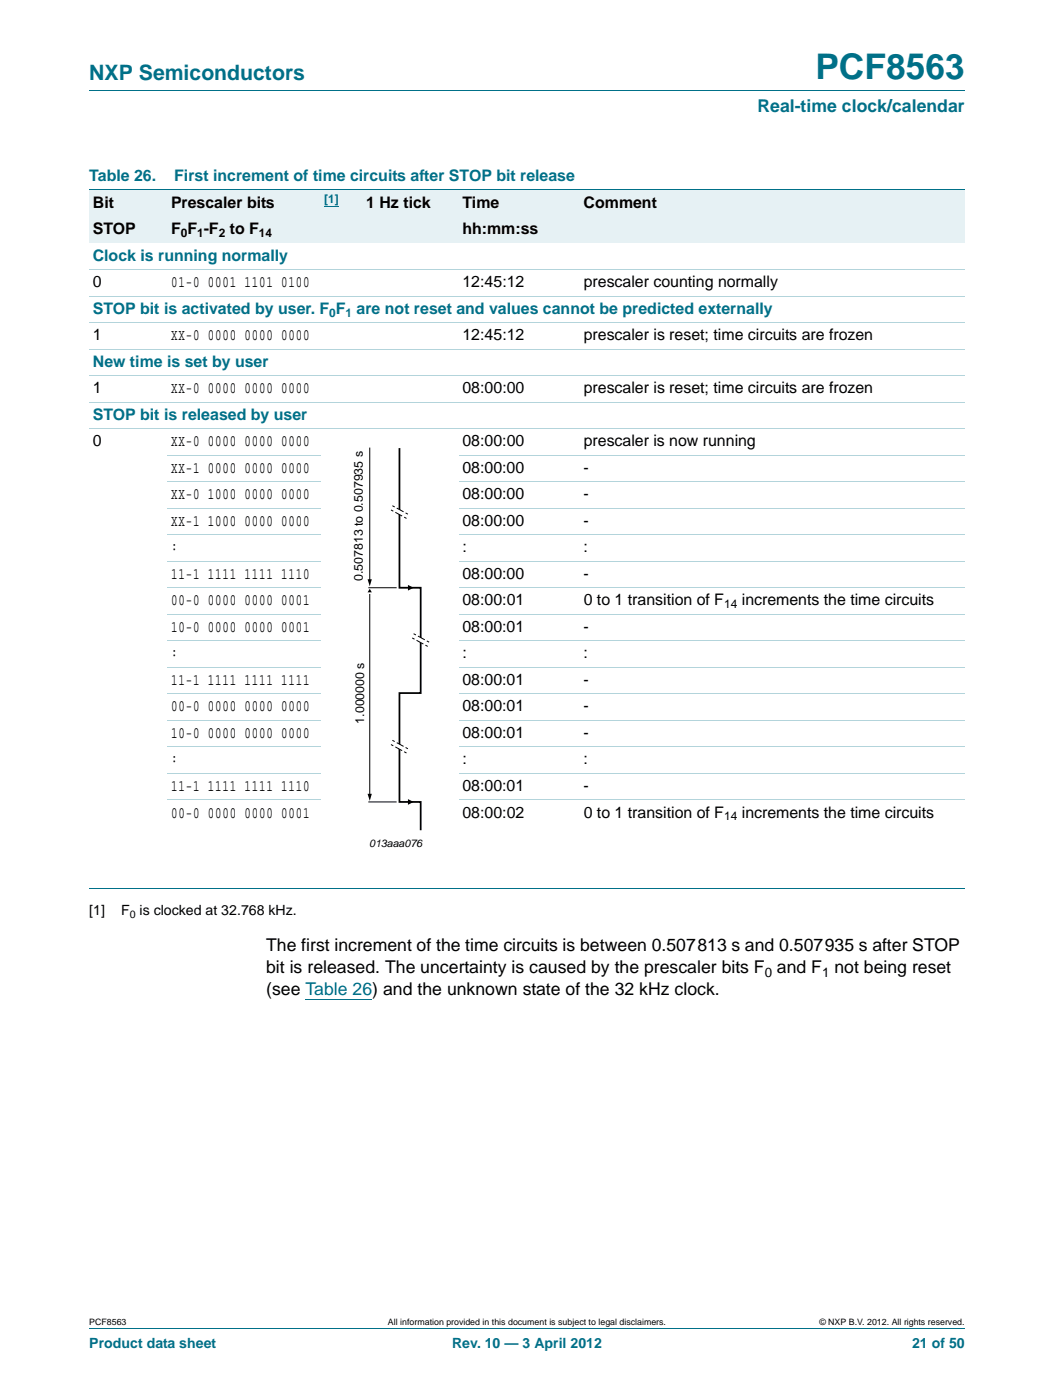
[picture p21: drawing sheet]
<svg xmlns="http://www.w3.org/2000/svg" width="210mm" height="279mm" viewBox="0 0 210 279" stroke-linecap="round" stroke-linejoin="round" font-family="sans-serif">
<defs><g id="words">
<text font-size="7" fill="#007088" x="162.7" y="15.8">PCF8563</text>
<text font-size="4.2" fill="#007088" x="17.8" y="16">NXP Semiconductors</text>
<text font-size="3.5" fill="#007088" x="151.1" y="22.3">Real-time clock/calendar</text>
<g font-size="3.5">
<text x="53.1" y="189.9">The first increment of the time circuits is between 0.507813 s and 0.507935 s after STOP</text>
<text x="53.1" y="194.3">bit is released. The uncertainty is caused by the prescaler bits F and F not being reset</text>
<text x="53.1" y="198.7">(see Table 26) and the unknown state of the 32 kHz clock.</text>
</g>
<g font-size="3.2" fill="#007088">
<text x="17.8" y="36.2">Table 26.</text>
<text x="34.8" y="36.2">First increment of time circuits after STOP bit release</text>
<text x="18.5" y="52">Clock is running normally</text>
<text x="18.5" y="62.6">STOP bit is activated by user. F F are not reset and values cannot be predicted externally</text>
<text x="18.5" y="73.2">New time is set by user</text>
<text x="18.5" y="83.8">STOP bit is released by user</text>
</g>
<g font-size="3.2">
<text x="18.5" y="41.4">Bit</text>
<text x="34.1" y="41.4">Prescaler bits</text>
<text x="73.1" y="41.4">1 Hz tick</text>
<text x="92.3" y="41.4">Time</text>
<text x="116.4" y="41.4">Comment</text>
<text x="18.5" y="46.7">STOP</text>
<text x="34.1" y="46.7">F F -F to F</text>
<text x="92.3" y="46.7">hh:mm:ss</text>
<text x="18.5" y="57.3">0</text>
<text x="34.1" y="57.3">01-0 0001 1101 0100</text>
<text x="92.3" y="57.3">12:45:12</text>
<text x="116.5" y="57.3">prescaler counting normally</text>
<text x="18.5" y="67.9">1</text>
<text x="34.1" y="67.9">XX-0 0000 0000 0000</text>
<text x="92.3" y="67.9">12:45:12</text>
<text x="116.5" y="67.9">prescaler is reset; time circuits are frozen</text>
<text x="18.5" y="78.5">1</text>
<text x="34.1" y="78.5">XX-0 0000 0000 0000</text>
<text x="92.3" y="78.5">08:00:00</text>
<text x="116.5" y="78.5">prescaler is reset; time circuits are frozen</text>
<text x="18.5" y="89.1">0</text>
<text x="34.1" y="89.1">XX-0 0000 0000 0000</text>
<text x="92.3" y="89.1">08:00:00</text>
<text x="116.4" y="89.1">prescaler is now running</text>
<text x="34.1" y="94.4">XX-1 0000 0000 0000</text>
<text x="92.3" y="94.4">08:00:00</text>
<text x="116.4" y="94.4">-</text>
<text x="34.1" y="99.7">XX-0 1000 0000 0000</text>
<text x="92.3" y="99.7">08:00:00</text>
<text x="116.4" y="99.7">-</text>
<text x="34.1" y="104.9">XX-1 1000 0000 0000</text>
<text x="92.3" y="104.9">08:00:00</text>
<text x="116.4" y="104.9">-</text>
<text x="34.1" y="110.2">:</text>
<text x="92.3" y="110.2">:</text>
<text x="116.4" y="110.2">:</text>
<text x="34.1" y="115.5">11-1 1111 1111 1110</text>
<text x="92.3" y="115.5">08:00:00</text>
<text x="116.4" y="115.5">-</text>
<text x="34.1" y="120.8">00-0 0000 0000 0001</text>
<text x="92.3" y="120.8">08:00:01</text>
<text x="116.4" y="120.8">0 to 1 transition of F</text>
<text x="148" y="120.8">increments the time circuits</text>
<text x="34.1" y="126.1">10-0 0000 0000 0001</text>
<text x="34.1" y="131.4">:</text>
<text x="92.3" y="126.1">08:00:01</text>
<text x="92.3" y="131.4">:</text>
<text x="116.4" y="126.1">-</text>
<text x="116.4" y="131.4">:</text>
<text x="34.1" y="136.7">11-1 1111 1111 1111</text>
<text x="92.3" y="136.7">08:00:01</text>
<text x="116.4" y="136.7">-</text>
<text x="34.1" y="142">00-0 0000 0000 0000</text>
<text x="92.3" y="142">08:00:01</text>
<text x="116.4" y="142">-</text>
<text x="34.1" y="147.3">10-0 0000 0000 0000</text>
<text x="92.3" y="147.3">08:00:01</text>
<text x="116.4" y="147.3">-</text>
<text x="34.1" y="152.6">:</text>
<text x="92.3" y="152.6">:</text>
<text x="116.4" y="152.6">:</text>
<text x="34.1" y="157.9">11-1 1111 1111 1110</text>
<text x="92.3" y="157.9">08:00:01</text>
<text x="116.4" y="157.9">-</text>
<text x="34.1" y="163.2">00-0 0000 0000 0001</text>
<text x="92.3" y="163.2">08:00:02</text>
<text x="116.4" y="163.2">0 to 1 transition of F</text>
<text x="148" y="163.2">increments the time circuits</text>
</g>
<g font-size="2.8">
<text x="17.8" y="182.7">[1]</text>
<text x="24.2" y="182.7">F is clocked at 32.768 kHz.</text>
</g>
<g font-size="2.8" fill="#007088">
<text x="17.8" y="269.1">Product data sheet</text>
<text x="90.2" y="269.1">Rev. 10 — 3 April 2012</text>
<text x="181.9" y="269.1">21 of 50</text>
</g>
<g font-size="2.6">
<text x="152.5" y="194.9">0</text>
<text x="164" y="194.9">1</text>
</g>
<g font-size="2.5">
<text x="72.4" y="116" transform="rotate(-90 72.4 116)">0.507813 to 0.507935 s</text>
<text x="72.6" y="144.4" transform="rotate(-90 72.6 144.4)">1.000000 s</text>
</g>
<text font-size="2.4" fill="#00f" x="64.7" y="40.5">[1]</text>
<g font-size="2.4">
<text x="36.1" y="47.3">0</text>
<text x="39.3" y="47.3">1</text>
<text x="43.6" y="47.3">2</text>
<text x="51.6" y="47.3">14</text>
<text x="144.5" y="121.4">14</text>
<text x="144.5" y="163.7">14</text>
</g>
<g font-size="2.4" fill="#007088">
<text x="65.7" y="63.2">0</text>
<text x="69" y="63.2">1</text>
</g>
<g font-size="2.1">
<text x="73.6" y="169">013aaa076</text>
<text x="25.9" y="183.2">0</text>
</g>
<g font-size="1.8">
<text x="17.8" y="264.5">PCF8563</text>
<text x="77.4" y="264.5">All information provided in this document is subject to legal disclaimers.</text>
<text x="163.5" y="264.5">© NXP B.V. 2012. All rights reserved.</text>
</g>
</g></defs>
<path d="M17.8 18.2h174.6M17.8 265.1h174.6" fill="none" stroke="#007088" stroke-width=".2"/>
<path d="M60.9 199.4h13.4" fill="none" stroke="#00f" stroke-width=".2"/>
<g fill="#e6f1f4">
<path d="M17.8 37.9h15.6v5.3h-15.6z"/>
<path d="M33.4 37.9h30.5v5.3h-30.5z"/>
<path d="M63.9 37.9h8.5v10.6h-8.5z"/>
</g>
<path d="M64.7 41.2h2.9" fill="none" stroke="#00f" stroke-width=".2"/>
<g fill="#e6f1f4">
<path d="M72.4 37.9h19.1v10.6h-19.1z"/>
<path d="M91.5 37.9h24.2v5.3h-24.2z"/>
<path d="M115.7 37.9h76.7v10.6h-76.7z"/>
<path d="M17.8 43.2h15.6v5.3h-15.6z"/>
<path d="M33.4 43.2h30.5v5.3h-30.5z"/>
<path d="M91.5 43.2h24.2v5.3h-24.2z"/>
</g>
<path d="M17.8 37.9h174.6M17.8 177.3h174.6" fill="none" stroke="#007088" stroke-width=".2"/>
<g fill="none" stroke="#b3d4db" stroke-width=".2">
<path d="M17.8 53.8h174.6M17.8 59.1h174.6M17.8 64.4h174.6M17.8 69.7h174.6M17.8 75h174.6M17.8 80.3h174.6M17.8 85.6h174.6M33.4 90.8h30.5M33.4 96.1h30.5M91.5 90.8h100.9M91.5 96.1h100.9M33.4 101.4h30.5"/>
<path d="M33.4 106.7h30.5M33.4 112h30.5M33.4 117.3h30.5M91.5 101.4h100.9M91.5 106.7h100.9M91.5 112h100.9M91.5 117.3h100.9M33.4 122.6h30.5M33.4 127.9h30.5M33.4 133.2h30.5M33.4 138.5h30.5M91.5 122.6h100.9"/>
<path d="M91.5 127.9h100.9M91.5 133.2h100.9M91.5 138.5h100.9M33.4 143.8h30.5M33.4 149.1h30.5M33.4 154.3h30.5M33.4 159.6h30.5M91.5 143.8h100.9M91.5 149.1h100.9M91.5 154.3h100.9M91.5 159.6h100.9"/>
</g>
<path d="M73.3 115.6h.9l-.4 1.4zM73.8 117.5l.4 .7h-.9zM81.4 116.7l1.1 .6-1.1 .6zM73.3 158.4h.9l-.4 1.4zM81.4 159.5l1.1 .5-1.1 .6z" fill="#000"/>
<path d="M73.8 89.4v26.5M73.8 118.6v40" fill="none" stroke="#000" stroke-width=".2"/>
<path d="M79.7 89.4v27.9h4.2v21h-4.2v21.7h4.2v5.7" fill="none" stroke="#000" stroke-width=".35"/>
<path d="M82.5 126.5l3.1 1.7-.3 .8-3.1-1.7z" fill="#fff"/>
<path d="M82.2 127.3l3.1 1.7M82.5 126.5l3.1 1.7" fill="none" stroke="#000" stroke-width=".2" stroke-dasharray=".5 .5 1.6 .5 .5" stroke-linecap="butt"/>
<path d="M78.3 147.7l3.1 1.7-.3 .9-3.1-1.7z" fill="#fff"/>
<path d="M78 148.6l3.1 1.7M78.3 147.7l3.1 1.7" fill="none" stroke="#000" stroke-width=".2" stroke-dasharray=".5 .5 1.6 .5 .5" stroke-linecap="butt"/>
<path d="M78.3 100.9l3.1 1.7-.3 .9-3.1-1.7z" fill="#fff"/>
<path d="M78 101.8l3.1 1.7M78.3 100.9l3.1 1.7" fill="none" stroke="#000" stroke-width=".2" stroke-dasharray=".5 .5 1.6 .5 .5" stroke-linecap="butt"/>
<path d="M73.5 117.3h5.6M73.5 160h5.6" fill="none" stroke="#000" stroke-width=".2"/>
<use href="#words"/>
</svg>
